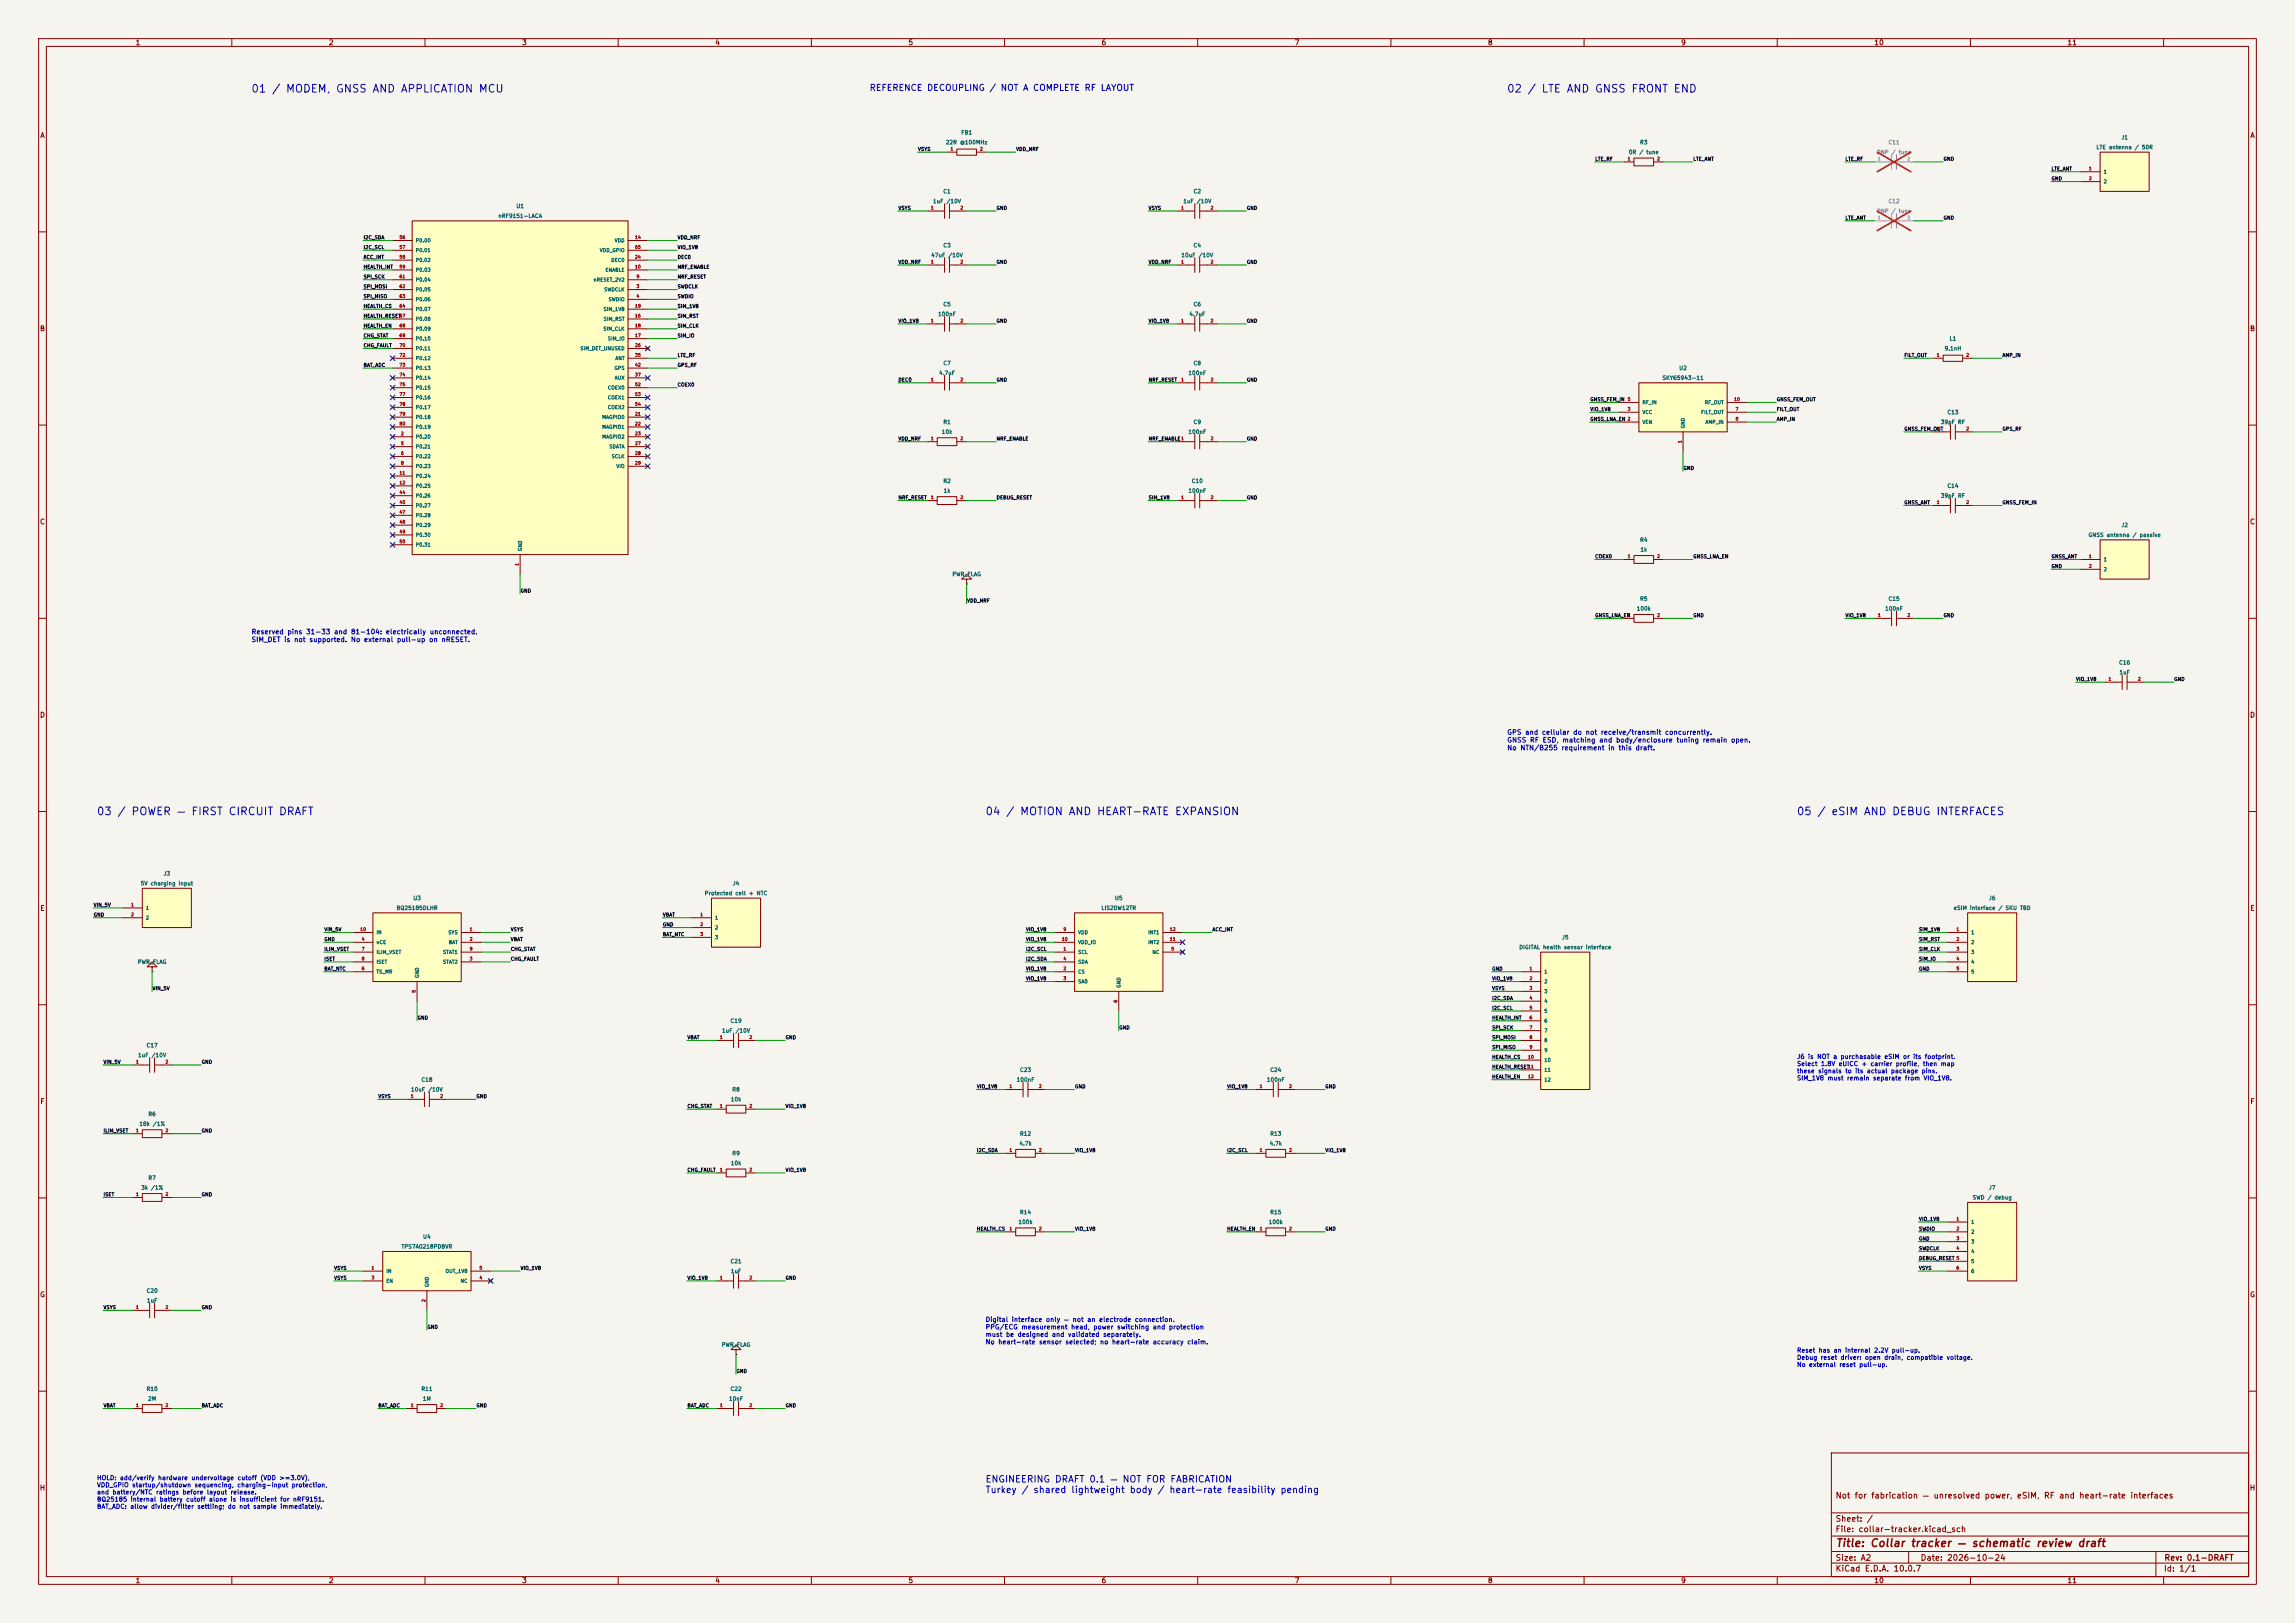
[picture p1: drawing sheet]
<svg xmlns="http://www.w3.org/2000/svg" width="594mm" height="420mm" viewBox="0 0 594 420" stroke-linecap="round" stroke-linejoin="round" font-family="sans-serif">
<defs><g id="words">
<g font-size="2" fill="#0000c2">
<text x="64.9" y="24.4">01 / MODEM, GNSS AND APPLICATION MCU</text>
<text x="389.9" y="24.4">02 / LTE AND GNSS FRONT END</text>
<text x="24.9" y="211.4">03 / POWER — FIRST CIRCUIT DRAFT</text>
<text x="254.9" y="211.4">04 / MOTION AND HEART-RATE EXPANSION</text>
<text x="464.9" y="211.4">05 / eSIM AND DEBUG INTERFACES</text>
</g>
<text font-size="2" fill="#840000" x="475" y="400.8">Title: Collar tracker — schematic review draft</text>
<g font-size="1.7" fill="#0000c2">
<text x="254.9" y="384">ENGINEERING DRAFT 0.1 — NOT FOR FABRICATION</text>
<text x="254.9" y="386.8">Turkey / shared lightweight body / heart-rate feasibility pending</text>
</g>
<text font-size="1.6" fill="#0000c2" x="224.9" y="23.9">REFERENCE DECOUPLING / NOT A COMPLETE RF LAYOUT</text>
<g font-size="1.5" fill="#840000">
<text x="475" y="388.1">Not for fabrication — unresolved power, eSIM, RF and heart-rate interfaces</text>
<text x="475" y="394.1">Sheet: /</text>
<text x="475" y="396.8">File: collar-tracker.kicad_sch</text>
<text x="475" y="407">KiCad E.D.A. 10.0.7</text>
<text x="475" y="404.2">Size: A2</text>
<text x="497" y="404.2">Date: 2026-10-24</text>
<text x="560" y="407">Id: 1/1</text>
<text x="560.1" y="404.2">Rev: 0.1-DRAFT</text>
</g>
<g font-size="1.3" fill="#840000">
<text x="35" y="12">1</text>
<text x="85" y="12">2</text>
<text x="135" y="12">3</text>
<text x="185" y="12">4</text>
<text x="235" y="12">5</text>
<text x="285" y="12">6</text>
<text x="335" y="12">7</text>
<text x="385" y="12">8</text>
<text x="435" y="12">9</text>
<text x="485" y="12">10</text>
<text x="535" y="12">11</text>
<text x="10.3" y="36">A</text>
<text x="582.3" y="36">A</text>
<text x="10.2" y="86">B</text>
<text x="582.2" y="86">B</text>
<text x="10.2" y="136">C</text>
<text x="582.2" y="136">C</text>
<text x="10.2" y="186">D</text>
<text x="582.2" y="186">D</text>
<text x="10.3" y="236">E</text>
<text x="582.3" y="236">E</text>
<text x="10.3" y="286">F</text>
<text x="582.3" y="286">F</text>
<text x="10.2" y="336">G</text>
<text x="582.2" y="336">G</text>
<text x="10.2" y="386">H</text>
<text x="582.2" y="386">H</text>
<text x="35" y="410">1</text>
<text x="85" y="410">2</text>
<text x="135" y="410">3</text>
<text x="185" y="410">4</text>
<text x="235" y="410">5</text>
<text x="285" y="410">6</text>
<text x="335" y="410">7</text>
<text x="385" y="410">8</text>
<text x="435" y="410">9</text>
<text x="485" y="410">10</text>
<text x="535" y="410">11</text>
</g>
<g font-size="1.3" fill="#0000c2">
<text x="65" y="164.4">Reserved pins 31-33 and 81-104: electrically unconnected.</text>
<text x="65" y="166.4">SIM_DET is not supported. No external pull-up on nRESET.</text>
<text x="390" y="190.4">GPS and cellular do not receive/transmit concurrently.</text>
<text x="390" y="192.4">GNSS RF ESD, matching and body/enclosure tuning remain open.</text>
<text x="390" y="194.5">No NTN/B255 requirement in this draft.</text>
</g>
<g font-size="1.2" fill="#0000c2">
<text x="465" y="274.3">J6 is NOT a purchasable eSIM or its footprint.</text>
<text x="465" y="276.1">Select 1.8V eUICC + carrier profile, then map</text>
<text x="465" y="278">these signals to its actual package pins.</text>
<text x="465" y="279.8">SIM_1V8 must remain separate from VIO_1V8.</text>
<text x="255" y="342.4">Digital interface only — not an electrode connection.</text>
<text x="255" y="344.3">PPG/ECG measurement head, power switching and protection</text>
<text x="255" y="346.2">must be designed and validated separately.</text>
<text x="255" y="348.2">No heart-rate sensor selected; no heart-rate accuracy claim.</text>
<text x="465" y="350.3">Reset has an internal 2.2V pull-up.</text>
<text x="465" y="352.1">Debug reset driver: open drain, compatible voltage.</text>
<text x="465" y="354">No external reset pull-up.</text>
<text x="25" y="383.3">HOLD: add/verify hardware undervoltage cutoff (VDD &gt;=3.0V),</text>
<text x="25" y="385.1">VDD_GPIO startup/shutdown sequencing, charging-input protection,</text>
<text x="25" y="387">and battery/NTC ratings before layout release.</text>
<text x="25" y="388.8">BQ25185 internal battery cutoff alone is insufficient for nRF9151.</text>
<text x="25" y="390.7">BAT_ADC: allow divider/filter settling; do not sample immediately.</text>
</g>
<g font-size="1" fill="#006464">
<text x="248.7" y="35">FB1</text>
<text x="244.7" y="37.6">22R @100MHz</text>
<text x="421.5" y="40.1">0R / tune</text>
<text x="424.4" y="37.6">R3</text>
<text x="542.5" y="38.9">LTE antenna / 50R</text>
<text x="549" y="36.3">J1</text>
<text x="241.4" y="52.8">1uF</text>
<text x="244" y="50.3">C1</text>
<text x="244.8" y="52.8">/10V</text>
<text x="306.1" y="52.8">1uF</text>
<text x="308.8" y="50.3">C2</text>
<text x="309.6" y="52.8">/10V</text>
<text x="128.9" y="56.6">nRF9151-LACA</text>
<text x="133.5" y="54.1">U1</text>
<text x="244" y="64.3">C3</text>
<text x="308.8" y="64.3">C4</text>
<text x="240.9" y="66.8">47uF</text>
<text x="245.3" y="66.8">/10V</text>
<text x="305.7" y="66.8">10uF</text>
<text x="310.1" y="66.8">/10V</text>
<text x="242.7" y="82">100nF</text>
<text x="244" y="79.5">C5</text>
<text x="307.7" y="82">4.7uF</text>
<text x="308.8" y="79.5">C6</text>
<text x="504.5" y="88.4">L1</text>
<text x="244" y="94.7">C7</text>
<text x="308.8" y="94.7">C8</text>
<text x="503.2" y="90.9">9.1nH</text>
<text x="242.9" y="97.3">4.7uF</text>
<text x="307.5" y="97.3">100nF</text>
<text x="430.2" y="98.5">SKY65943-11</text>
<text x="434.5" y="96">U2</text>
<text x="503.9" y="107.4">C13</text>
<text x="243.7" y="112.5">10k</text>
<text x="244" y="110">R1</text>
<text x="307.5" y="112.5">100nF</text>
<text x="308.8" y="110">C9</text>
<text x="502.2" y="110">39pF</text>
<text x="506.6" y="110">RF</text>
<text x="244" y="125.2">R2</text>
<text x="308.3" y="125.2">C10</text>
<text x="244.1" y="127.8">1k</text>
<text x="307.5" y="127.8">100nF</text>
<text x="502.2" y="129">39pF</text>
<text x="503.9" y="126.5">C14</text>
<text x="506.6" y="129">RF</text>
<text x="549" y="136.6">J2</text>
<text x="424.4" y="140.5">R4</text>
<text x="424.5" y="143">1k</text>
<text x="540.4" y="139.2">GNSS antenna / passive</text>
<text x="246.4" y="149.3">PWR_FLAG</text>
<text x="424.4" y="155.7">R5</text>
<text x="488.7" y="155.7">C15</text>
<text x="423.5" y="158.2">100k</text>
<text x="487.8" y="158.2">100nF</text>
<text x="548.4" y="172.2">C16</text>
<text x="548.5" y="174.7">1uF</text>
<text x="42.2" y="226.8">J3</text>
<text x="36.3" y="229.4">5V charging input</text>
<text x="106.9" y="233.2">U3</text>
<text x="182.3" y="231.9">Protected cell + NTC</text>
<text x="189.5" y="229.4">J4</text>
<text x="288.5" y="233.2">U5</text>
<text x="514.7" y="233.2">J6</text>
<text x="102.5" y="235.7">BQ25185DLHR</text>
<text x="285" y="235.7">LIS2DW12TR</text>
<text x="505.6" y="235.7">eSIM interface / SKU TBD</text>
<text x="393.1" y="245.9">DIGITAL health sensor interface</text>
<text x="404.2" y="243.3">J5</text>
<text x="35.6" y="249.7">PWR_FLAG</text>
<text x="186.8" y="267.5">1uF</text>
<text x="188.9" y="264.9">C19</text>
<text x="190.2" y="267.5">/10V</text>
<text x="35.6" y="273.8">1uF</text>
<text x="37.8" y="271.3">C17</text>
<text x="39.1" y="273.8">/10V</text>
<text x="108.9" y="280.2">C18</text>
<text x="263" y="280.2">100nF</text>
<text x="263.9" y="277.6">C23</text>
<text x="327.8" y="280.2">100nF</text>
<text x="328.6" y="277.6">C24</text>
<text x="106.3" y="282.7">10uF</text>
<text x="110.7" y="282.7">/10V</text>
<text x="189" y="285.2">10k</text>
<text x="189.4" y="282.7">R8</text>
<text x="36" y="291.6">18k /1%</text>
<text x="38.3" y="289">R6</text>
<text x="189.4" y="299.2">R9</text>
<text x="263.7" y="296.7">4.7k</text>
<text x="263.9" y="294.1">R12</text>
<text x="328.5" y="296.7">4.7k</text>
<text x="328.6" y="294.1">R13</text>
<text x="38.3" y="305.6">R7</text>
<text x="189" y="301.7">10k</text>
<text x="36.4" y="308.1">3k /1%</text>
<text x="510.4" y="310.6">SWD / debug</text>
<text x="514.7" y="308.1">J7</text>
<text x="263.5" y="317">100k</text>
<text x="263.9" y="314.4">R14</text>
<text x="328.3" y="317">100k</text>
<text x="328.6" y="314.4">R15</text>
<text x="103.8" y="323.3">TPS7A0218PDBVR</text>
<text x="109.4" y="320.8">U4</text>
<text x="188.9" y="327.1">C21</text>
<text x="189" y="329.7">1uF</text>
<text x="37.8" y="334.8">C20</text>
<text x="37.9" y="337.3">1uF</text>
<text x="186.7" y="348.7">PWR_FLAG</text>
<text x="37.8" y="360.2">R10</text>
<text x="38.2" y="362.7">2M</text>
<text x="108.9" y="360.2">R11</text>
<text x="109.3" y="362.7">1M</text>
<text x="188.6" y="362.7">10nF</text>
<text x="188.9" y="360.2">C22</text>
</g>
<g font-size="1" fill="#939391">
<text x="485.7" y="40.1">DNP /</text>
<text x="488.7" y="37.6">C11</text>
<text x="491.3" y="40.1">tune</text>
<text x="488.7" y="52.8">C12</text>
<text x="485.7" y="55.4">DNP /</text>
<text x="491.3" y="55.4">tune</text>
</g>
<g font-size=".9" fill="#0f0f0f">
<text x="237.5" y="39.3">VSYS</text>
<text x="262.9" y="39.3">VDD_NRF</text>
<text x="412.8" y="41.8">LTE_RF</text>
<text x="438.2" y="41.8">LTE_ANT</text>
<text x="477.5" y="41.8">LTE_RF</text>
<text x="502.9" y="41.8">GND</text>
<text x="530.9" y="44.4">LTE_ANT</text>
<text x="530.9" y="46.9">GND</text>
<text x="232.4" y="54.5">VSYS</text>
<text x="257.8" y="54.5">GND</text>
<text x="297.2" y="54.5">VSYS</text>
<text x="322.6" y="54.5">GND</text>
<text x="477.5" y="57.1">LTE_ANT</text>
<text x="502.9" y="57.1">GND</text>
<text x="94" y="64.7">I2C_SCL</text>
<text x="94" y="62.1">I2C_SDA</text>
<text x="175.3" y="64.7">VIO_1V8</text>
<text x="175.3" y="62.1">VDD_NRF</text>
<text x="94" y="67.2">ACC_INT</text>
<text x="94" y="69.8">HEALTH_INT</text>
<text x="175.3" y="67.2">DEC0</text>
<text x="175.3" y="69.8">NRF_ENABLE</text>
<text x="232.4" y="68.5">VDD_NRF</text>
<text x="257.8" y="68.5">GND</text>
<text x="297.2" y="68.5">VDD_NRF</text>
<text x="322.6" y="68.5">GND</text>
<text x="94" y="72.3">SPI_SCK</text>
<text x="94" y="74.8">SPI_MOSI</text>
<text x="94" y="77.4">SPI_MISO</text>
<text x="175.3" y="77.4">SWDIO</text>
<text x="175.3" y="74.8">SWDCLK</text>
<text x="175.3" y="72.3">NRF_RESET</text>
<text x="94" y="79.9">HEALTH_CS</text>
<text x="94" y="82.5">HEALTH_RESET</text>
<text x="175.3" y="82.5">SIM_RST</text>
<text x="175.3" y="79.9">SIM_1V8</text>
<text x="232.4" y="83.7">VIO_1V8</text>
<text x="257.8" y="83.7">GND</text>
<text x="297.2" y="83.7">VIO_1V8</text>
<text x="322.6" y="83.7">GND</text>
<text x="94" y="85">HEALTH_EN</text>
<text x="94" y="87.5">CHG_STAT</text>
<text x="175.3" y="87.5">SIM_IO</text>
<text x="175.3" y="85">SIM_CLK</text>
<text x="94" y="90.1">CHG_FAULT</text>
<text x="94" y="95.2">BAT_ADC</text>
<text x="175.3" y="95.2">GPS_RF</text>
<text x="175.3" y="92.6">LTE_RF</text>
<text x="492.8" y="92.6">FILT_OUT</text>
<text x="518.2" y="92.6">AMP_IN</text>
<text x="175.3" y="100.2">COEX0</text>
<text x="232.4" y="99">DEC0</text>
<text x="257.8" y="99">GND</text>
<text x="297.2" y="99">NRF_RESET</text>
<text x="322.6" y="99">GND</text>
<text x="411.5" y="104">GNSS_FEM_IN</text>
<text x="411.5" y="106.6">VIO_1V8</text>
<text x="459.8" y="104">GNSS_FEM_OUT</text>
<text x="459.8" y="106.6">FILT_OUT</text>
<text x="411.5" y="109.1">GNSS_LNA_EN</text>
<text x="459.8" y="109.1">AMP_IN</text>
<text x="492.8" y="111.7">GNSS_FEM_OUT</text>
<text x="518.2" y="111.7">GPS_RF</text>
<text x="232.4" y="114.2">VDD_NRF</text>
<text x="257.8" y="114.2">NRF_ENABLE</text>
<text x="297.2" y="114.2">NRF_ENABLE</text>
<text x="322.6" y="114.2">GND</text>
<text x="435.6" y="121.8">GND</text>
<text x="232.4" y="129.4">NRF_RESET</text>
<text x="257.8" y="129.4">DEBUG_RESET</text>
<text x="297.2" y="129.4">SIM_1V8</text>
<text x="322.6" y="129.4">GND</text>
<text x="492.8" y="130.7">GNSS_ANT</text>
<text x="518.2" y="130.7">GNSS_FEM_IN</text>
<text x="412.8" y="144.7">COEX0</text>
<text x="438.2" y="144.7">GNSS_LNA_EN</text>
<text x="530.9" y="147.2">GND</text>
<text x="530.9" y="144.7">GNSS_ANT</text>
<text x="134.6" y="153.6">GND</text>
<text x="250.2" y="156.1">VDD_NRF</text>
<text x="412.8" y="159.9">GNSS_LNA_EN</text>
<text x="438.2" y="159.9">GND</text>
<text x="477.5" y="159.9">VIO_1V8</text>
<text x="502.9" y="159.9">GND</text>
<text x="537.2" y="176.4">VIO_1V8</text>
<text x="562.6" y="176.4">GND</text>
<text x="24.1" y="237.4">GND</text>
<text x="24.1" y="234.9">VIN_5V</text>
<text x="171.5" y="237.4">VBAT</text>
<text x="171.5" y="239.9">GND</text>
<text x="83.8" y="243.7">GND</text>
<text x="83.8" y="241.2">VIN_5V</text>
<text x="132.1" y="243.7">VBAT</text>
<text x="132.1" y="241.2">VSYS</text>
<text x="171.5" y="242.5">BAT_NTC</text>
<text x="265.4" y="243.7">VIO_1V8</text>
<text x="265.4" y="241.2">VIO_1V8</text>
<text x="313.7" y="241.2">ACC_INT</text>
<text x="496.6" y="243.7">SIM_RST</text>
<text x="496.6" y="241.2">SIM_1V8</text>
<text x="83.8" y="248.8">ISET</text>
<text x="83.8" y="246.3">ILIM_VSET</text>
<text x="83.8" y="251.4">BAT_NTC</text>
<text x="132.1" y="246.3">CHG_STAT</text>
<text x="132.1" y="248.8">CHG_FAULT</text>
<text x="265.4" y="251.4">VIO_1V8</text>
<text x="265.4" y="248.8">I2C_SDA</text>
<text x="265.4" y="246.3">I2C_SCL</text>
<text x="386.1" y="251.4">GND</text>
<text x="496.6" y="246.3">SIM_CLK</text>
<text x="496.6" y="248.8">SIM_IO</text>
<text x="496.6" y="251.4">GND</text>
<text x="39.4" y="256.4">VIN_5V</text>
<text x="265.4" y="253.9">VIO_1V8</text>
<text x="386.1" y="253.9">VIO_1V8</text>
<text x="386.1" y="256.4">VSYS</text>
<text x="386.1" y="259">I2C_SDA</text>
<text x="386.1" y="261.5">I2C_SCL</text>
<text x="108" y="264.1">GND</text>
<text x="177.8" y="269.1">VBAT</text>
<text x="203.2" y="269.1">GND</text>
<text x="289.6" y="266.6">GND</text>
<text x="386.1" y="264.1">HEALTH_INT</text>
<text x="386.1" y="266.6">SPI_SCK</text>
<text x="386.1" y="269.1">SPI_MOSI</text>
<text x="26.7" y="275.5">VIN_5V</text>
<text x="52.1" y="275.5">GND</text>
<text x="386.1" y="271.7">SPI_MISO</text>
<text x="386.1" y="274.2">HEALTH_CS</text>
<text x="252.7" y="281.8">VIO_1V8</text>
<text x="278.1" y="281.8">GND</text>
<text x="317.5" y="281.8">VIO_1V8</text>
<text x="342.9" y="281.8">GND</text>
<text x="386.1" y="276.8">HEALTH_RESET</text>
<text x="386.1" y="279.3">HEALTH_EN</text>
<text x="97.8" y="284.4">VSYS</text>
<text x="123.2" y="284.4">GND</text>
<text x="177.8" y="286.9">CHG_STAT</text>
<text x="203.2" y="286.9">VIO_1V8</text>
<text x="26.7" y="293.3">ILIM_VSET</text>
<text x="52.1" y="293.3">GND</text>
<text x="252.7" y="298.4">I2C_SDA</text>
<text x="278.1" y="298.4">VIO_1V8</text>
<text x="317.5" y="298.4">I2C_SCL</text>
<text x="342.9" y="298.4">VIO_1V8</text>
<text x="177.8" y="303.4">CHG_FAULT</text>
<text x="203.2" y="303.4">VIO_1V8</text>
<text x="26.7" y="309.8">ISET</text>
<text x="52.1" y="309.8">GND</text>
<text x="496.6" y="316.1">VIO_1V8</text>
<text x="252.7" y="318.7">HEALTH_CS</text>
<text x="278.1" y="318.7">VIO_1V8</text>
<text x="317.5" y="318.7">HEALTH_EN</text>
<text x="342.9" y="318.7">GND</text>
<text x="496.6" y="318.7">SWDIO</text>
<text x="496.6" y="321.2">GND</text>
<text x="496.6" y="323.8">SWDCLK</text>
<text x="86.4" y="328.8">VSYS</text>
<text x="134.6" y="328.8">VIO_1V8</text>
<text x="496.6" y="326.3">DEBUG_RESET</text>
<text x="496.6" y="328.8">VSYS</text>
<text x="86.4" y="331.4">VSYS</text>
<text x="177.8" y="331.4">VIO_1V8</text>
<text x="203.2" y="331.4">GND</text>
<text x="26.7" y="339">VSYS</text>
<text x="52.1" y="339">GND</text>
<text x="110.5" y="344.1">GND</text>
<text x="190.5" y="355.5">GND</text>
<text x="26.7" y="364.4">VBAT</text>
<text x="52.1" y="364.4">BAT_ADC</text>
<text x="97.8" y="364.4">BAT_ADC</text>
<text x="123.2" y="364.4">GND</text>
<text x="177.8" y="364.4">BAT_ADC</text>
<text x="203.2" y="364.4">GND</text>
</g>
<g font-size=".9" fill="#006464">
<text x="544.4" y="45.1">1</text>
<text x="544.4" y="47.7">2</text>
<text x="107.5" y="62.9">P0.00</text>
<text x="107.5" y="65.5">P0.01</text>
<text x="155.1" y="65.5">VDD_GPIO</text>
<text x="159" y="62.9">VDD</text>
<text x="107.5" y="68">P0.02</text>
<text x="107.5" y="70.5">P0.03</text>
<text x="156.6" y="70.5">ENABLE</text>
<text x="158.1" y="68">DEC0</text>
<text x="107.5" y="73.1">P0.04</text>
<text x="107.5" y="75.6">P0.05</text>
<text x="153.5" y="73.1">nRESET_2V2</text>
<text x="156.3" y="75.6">SWDCLK</text>
<text x="107.5" y="78.2">P0.06</text>
<text x="107.5" y="80.7">P0.07</text>
<text x="107.5" y="83.2">P0.08</text>
<text x="156.1" y="80.7">SIM_1V8</text>
<text x="156.1" y="83.2">SIM_RST</text>
<text x="157.4" y="78.2">SWDIO</text>
<text x="107.5" y="85.8">P0.09</text>
<text x="107.5" y="88.3">P0.10</text>
<text x="156" y="85.8">SIM_CLK</text>
<text x="157.2" y="88.3">SIM_IO</text>
<text x="107.5" y="90.9">P0.11</text>
<text x="107.5" y="93.4">P0.12</text>
<text x="107.5" y="95.9">P0.13</text>
<text x="150.1" y="90.9">SIM_DET_UNUSED</text>
<text x="158.9" y="95.9">GPS</text>
<text x="159.2" y="93.4">ANT</text>
<text x="107.5" y="98.5">P0.14</text>
<text x="107.5" y="101">P0.15</text>
<text x="157.2" y="101">COEX0</text>
<text x="159" y="98.5">AUX</text>
<text x="107.5" y="103.6">P0.16</text>
<text x="107.5" y="106.1">P0.17</text>
<text x="157.2" y="103.6">COEX1</text>
<text x="157.2" y="106.1">COEX2</text>
<text x="425" y="107.4">VCC</text>
<text x="425" y="104.8">RF_IN</text>
<text x="440.2" y="107.4">FILT_OUT</text>
<text x="441.1" y="104.8">RF_OUT</text>
<text x="107.5" y="113.7">P0.20</text>
<text x="107.5" y="108.6">P0.18</text>
<text x="107.5" y="111.2">P0.19</text>
<text x="155.7" y="108.6">MAGPIO0</text>
<text x="155.7" y="111.2">MAGPIO1</text>
<text x="155.7" y="113.7">MAGPIO2</text>
<text x="425" y="109.9">VEN</text>
<text x="436.3" y="110.9" transform="rotate(-90 436.3 110.9)">GND</text>
<text x="441.3" y="109.9">AMP_IN</text>
<text x="107.5" y="116.3">P0.21</text>
<text x="107.5" y="118.8">P0.22</text>
<text x="157.6" y="116.3">SDATA</text>
<text x="158.2" y="118.8">SCLK</text>
<text x="107.5" y="121.3">P0.23</text>
<text x="107.5" y="123.9">P0.24</text>
<text x="159.4" y="121.3">VIO</text>
<text x="107.5" y="126.4">P0.25</text>
<text x="107.5" y="129">P0.26</text>
<text x="107.5" y="131.5">P0.27</text>
<text x="107.5" y="134">P0.28</text>
<text x="107.5" y="136.6">P0.29</text>
<text x="107.5" y="139.1">P0.30</text>
<text x="107.5" y="141.7">P0.31</text>
<text x="135.3" y="142.7" transform="rotate(-90 135.3 142.7)">GND</text>
<text x="544.4" y="145.5">1</text>
<text x="544.4" y="148">2</text>
<text x="37.6" y="235.6">1</text>
<text x="37.6" y="238.2">2</text>
<text x="185" y="238.2">1</text>
<text x="97.3" y="244.5">nCE</text>
<text x="97.3" y="242">IN</text>
<text x="115.9" y="242">SYS</text>
<text x="116" y="244.5">BAT</text>
<text x="185" y="240.7">2</text>
<text x="185" y="243.3">3</text>
<text x="278.9" y="242">VDD</text>
<text x="278.9" y="244.5">VDD_IO</text>
<text x="297.1" y="244.5">INT2</text>
<text x="297.1" y="242">INT1</text>
<text x="510.1" y="242">1</text>
<text x="510.1" y="244.5">2</text>
<text x="97.3" y="247.1">ILIM_VSET</text>
<text x="97.3" y="249.6">ISET</text>
<text x="114.5" y="249.6">STAT2</text>
<text x="114.5" y="247.1">STAT1</text>
<text x="278.9" y="247.1">SCL</text>
<text x="278.9" y="249.6">SDA</text>
<text x="298.2" y="247.1">NC</text>
<text x="510.1" y="247.1">3</text>
<text x="510.1" y="249.6">4</text>
<text x="97.3" y="252.1">TS_MR</text>
<text x="108.6" y="253.2" transform="rotate(-90 108.6 253.2)">GND</text>
<text x="278.9" y="252.1">CS</text>
<text x="278.9" y="254.7">SA0</text>
<text x="290.2" y="255.7" transform="rotate(-90 290.2 255.7)">GND</text>
<text x="399.6" y="252.1">1</text>
<text x="399.6" y="254.7">2</text>
<text x="399.6" y="257.2">3</text>
<text x="510.1" y="252.1">5</text>
<text x="399.6" y="259.8">4</text>
<text x="399.6" y="262.3">5</text>
<text x="399.6" y="264.8">6</text>
<text x="399.6" y="267.4">7</text>
<text x="399.6" y="269.9">8</text>
<text x="399.6" y="272.5">9</text>
<text x="399.6" y="275">10</text>
<text x="399.6" y="277.5">11</text>
<text x="399.6" y="280.1">12</text>
<text x="510.1" y="316.9">1</text>
<text x="510.1" y="319.5">2</text>
<text x="510.1" y="322">3</text>
<text x="99.9" y="329.6">IN</text>
<text x="115.2" y="329.6">OUT_1V8</text>
<text x="510.1" y="324.5">4</text>
<text x="510.1" y="327.1">5</text>
<text x="510.1" y="329.6">6</text>
<text x="99.9" y="332.2">EN</text>
<text x="111.2" y="333.2" transform="rotate(-90 111.2 333.2)">GND</text>
<text x="119.1" y="332.2">NC</text>
</g>
<g font-size=".8" fill="#a90000">
<text x="245.9" y="39.2">1</text>
<text x="253.5" y="39.2">2</text>
<text x="421.2" y="41.7">1</text>
<text x="428.8" y="41.7">2</text>
<text x="540.6" y="44.2">1</text>
<text x="540.6" y="46.8">2</text>
<text x="240.8" y="54.4">1</text>
<text x="248.5" y="54.4">2</text>
<text x="305.6" y="54.4">1</text>
<text x="313.2" y="54.4">2</text>
<text x="103.3" y="62">56</text>
<text x="103.3" y="64.6">57</text>
<text x="164.3" y="62">14</text>
<text x="164.3" y="64.6">65</text>
<text x="103.3" y="67.1">58</text>
<text x="103.3" y="69.6">59</text>
<text x="164.3" y="69.6">10</text>
<text x="164.3" y="67.1">24</text>
<text x="240.8" y="68.4">1</text>
<text x="248.5" y="68.4">2</text>
<text x="305.6" y="68.4">1</text>
<text x="313.2" y="68.4">2</text>
<text x="103.3" y="72.2">61</text>
<text x="103.3" y="74.7">62</text>
<text x="103.3" y="77.3">63</text>
<text x="164.6" y="74.7">3</text>
<text x="164.6" y="77.3">4</text>
<text x="164.6" y="72.2">9</text>
<text x="103.3" y="79.8">64</text>
<text x="103.3" y="82.3">67</text>
<text x="164.3" y="82.3">16</text>
<text x="164.3" y="79.8">19</text>
<text x="240.8" y="83.6">1</text>
<text x="248.5" y="83.6">2</text>
<text x="305.6" y="83.6">1</text>
<text x="313.2" y="83.6">2</text>
<text x="103.3" y="84.9">68</text>
<text x="103.3" y="87.4">69</text>
<text x="103.3" y="90">70</text>
<text x="164.3" y="87.4">17</text>
<text x="164.3" y="84.9">18</text>
<text x="164.3" y="90">26</text>
<text x="103.3" y="92.5">72</text>
<text x="103.3" y="95">73</text>
<text x="164.3" y="92.5">35</text>
<text x="164.3" y="95">42</text>
<text x="501.2" y="92.5">1</text>
<text x="508.8" y="92.5">2</text>
<text x="103.3" y="97.6">74</text>
<text x="103.3" y="100.1">75</text>
<text x="164.3" y="97.6">37</text>
<text x="164.3" y="100.1">52</text>
<text x="240.8" y="98.8">1</text>
<text x="248.5" y="98.8">2</text>
<text x="305.6" y="98.8">1</text>
<text x="313.2" y="98.8">2</text>
<text x="103.3" y="102.7">77</text>
<text x="103.3" y="105.2">78</text>
<text x="103.3" y="107.7">79</text>
<text x="164.3" y="107.7">21</text>
<text x="164.3" y="102.7">53</text>
<text x="164.3" y="105.2">54</text>
<text x="421.2" y="106.5">3</text>
<text x="421.2" y="103.9">5</text>
<text x="448.7" y="103.9">10</text>
<text x="449.1" y="106.5">7</text>
<text x="103.3" y="110.3">80</text>
<text x="103.7" y="112.8">2</text>
<text x="164.3" y="110.3">22</text>
<text x="164.3" y="112.8">23</text>
<text x="421.2" y="109">2</text>
<text x="449.1" y="109">8</text>
<text x="501.2" y="111.5">1</text>
<text x="508.8" y="111.5">2</text>
<text x="103.7" y="115.4">5</text>
<text x="103.7" y="117.9">6</text>
<text x="164.3" y="115.4">27</text>
<text x="164.3" y="117.9">28</text>
<text x="240.8" y="114.1">1</text>
<text x="248.5" y="114.1">2</text>
<text x="305.6" y="114.1">1</text>
<text x="313.2" y="114.1">2</text>
<text x="435.4" y="114.8" transform="rotate(-90 435.4 114.8)">1</text>
<text x="103.3" y="123">11</text>
<text x="103.3" y="125.5">12</text>
<text x="103.7" y="120.4">8</text>
<text x="164.3" y="120.4">29</text>
<text x="103.3" y="128.1">44</text>
<text x="103.3" y="130.6">45</text>
<text x="240.8" y="129.3">1</text>
<text x="248.5" y="129.3">2</text>
<text x="305.6" y="129.3">1</text>
<text x="313.2" y="129.3">2</text>
<text x="501.2" y="130.6">1</text>
<text x="508.8" y="130.6">2</text>
<text x="103.3" y="133.1">47</text>
<text x="103.3" y="135.7">48</text>
<text x="103.3" y="138.2">49</text>
<text x="103.3" y="140.8">50</text>
<text x="134.4" y="146.5" transform="rotate(-90 134.4 146.5)">1</text>
<text x="421.2" y="144.6">1</text>
<text x="428.8" y="144.6">2</text>
<text x="540.6" y="144.6">1</text>
<text x="540.6" y="147.1">2</text>
<text x="421.2" y="159.8">1</text>
<text x="428.8" y="159.8">2</text>
<text x="485.9" y="159.8">1</text>
<text x="493.6" y="159.8">2</text>
<text x="545.6" y="176.3">1</text>
<text x="553.3" y="176.3">2</text>
<text x="33.8" y="234.7">1</text>
<text x="33.8" y="237.3">2</text>
<text x="181.1" y="237.3">1</text>
<text x="181.1" y="239.8">2</text>
<text x="93.1" y="241.1">10</text>
<text x="93.5" y="243.6">4</text>
<text x="121.5" y="241.1">1</text>
<text x="121.5" y="243.6">2</text>
<text x="181.1" y="242.4">3</text>
<text x="274.7" y="243.6">10</text>
<text x="275.1" y="241.1">9</text>
<text x="302.7" y="243.6">11</text>
<text x="302.7" y="241.1">12</text>
<text x="506.3" y="241.1">1</text>
<text x="506.3" y="243.6">2</text>
<text x="93.5" y="251.2">6</text>
<text x="93.5" y="246.2">7</text>
<text x="93.5" y="248.7">8</text>
<text x="121.5" y="248.7">3</text>
<text x="121.5" y="246.2">9</text>
<text x="275.1" y="246.2">1</text>
<text x="275.1" y="251.2">2</text>
<text x="275.1" y="248.7">4</text>
<text x="303.1" y="246.2">5</text>
<text x="395.8" y="251.2">1</text>
<text x="506.3" y="246.2">3</text>
<text x="506.3" y="248.7">4</text>
<text x="506.3" y="251.2">5</text>
<text x="107.7" y="257" transform="rotate(-90 107.7 257)">5</text>
<text x="275.1" y="253.8">3</text>
<text x="395.8" y="253.8">2</text>
<text x="395.8" y="256.3">3</text>
<text x="289.3" y="259.5" transform="rotate(-90 289.3 259.5)">6</text>
<text x="395.8" y="258.9">4</text>
<text x="395.8" y="261.4">5</text>
<text x="395.8" y="263.9">6</text>
<text x="186.2" y="269">1</text>
<text x="193.8" y="269">2</text>
<text x="395.8" y="266.5">7</text>
<text x="395.8" y="269">8</text>
<text x="35.1" y="275.4">1</text>
<text x="42.7" y="275.4">2</text>
<text x="395.4" y="274.1">10</text>
<text x="395.8" y="271.6">9</text>
<text x="261.2" y="281.7">1</text>
<text x="268.8" y="281.7">2</text>
<text x="325.9" y="281.7">1</text>
<text x="333.5" y="281.7">2</text>
<text x="395.4" y="276.6">11</text>
<text x="395.4" y="279.2">12</text>
<text x="106.2" y="284.3">1</text>
<text x="113.8" y="284.3">2</text>
<text x="186.2" y="286.8">1</text>
<text x="193.8" y="286.8">2</text>
<text x="35.1" y="293.2">1</text>
<text x="42.7" y="293.2">2</text>
<text x="261.2" y="298.2">1</text>
<text x="268.8" y="298.2">2</text>
<text x="325.9" y="298.2">1</text>
<text x="333.5" y="298.2">2</text>
<text x="186.2" y="303.3">1</text>
<text x="193.8" y="303.3">2</text>
<text x="35.1" y="309.7">1</text>
<text x="42.7" y="309.7">2</text>
<text x="506.3" y="316">1</text>
<text x="261.2" y="318.6">1</text>
<text x="268.8" y="318.6">2</text>
<text x="325.9" y="318.6">1</text>
<text x="333.5" y="318.6">2</text>
<text x="506.3" y="318.6">2</text>
<text x="506.3" y="321.1">3</text>
<text x="506.3" y="323.6">4</text>
<text x="96.1" y="328.7">1</text>
<text x="124" y="328.7">5</text>
<text x="506.3" y="326.2">5</text>
<text x="506.3" y="328.7">6</text>
<text x="96.1" y="331.3">3</text>
<text x="124" y="331.3">4</text>
<text x="186.2" y="331.3">1</text>
<text x="193.8" y="331.3">2</text>
<text x="35.1" y="338.9">1</text>
<text x="42.7" y="338.9">2</text>
<text x="110.3" y="337" transform="rotate(-90 110.3 337)">2</text>
<text x="35.1" y="364.3">1</text>
<text x="42.7" y="364.3">2</text>
<text x="106.2" y="364.3">1</text>
<text x="113.8" y="364.3">2</text>
<text x="186.2" y="364.3">1</text>
<text x="193.8" y="364.3">2</text>
</g>
<g font-size=".8" fill="#a5a4a2">
<text x="485.9" y="41.7">1</text>
<text x="493.6" y="41.7">2</text>
<text x="485.9" y="56.9">1</text>
<text x="493.6" y="56.9">2</text>
</g>
</g></defs>
<path d="M0 0h594v420h-594z" fill="#f5f4ef" stroke="#f5f4ef" stroke-width=".26"/>
<g fill="none" stroke="#840000" stroke-width=".26">
<path d="M10 10h574v400h-574zM12 12h570v396h-570zM60 10v2M110 10v2M160 10v2M210 10v2M260 10v2M310 10v2M360 10v2M410 10v2M460 10v2M510 10v2"/>
<path d="M560 10v2M10 60h2M582 60h2M10 110h2M582 110h2M10 160h2M582 160h2M10 210h2M582 210h2M10 260h2M582 260h2M10 310h2"/>
<path d="M582 310h2M10 360h2M474 376h108v32h-108zM582 360h2M474 397.5h108M474 391.5h108M60 408v2M110 408v2M160 408v2M210 408v2M260 408v2M310 408v2"/>
<path d="M360 408v2M410 408v2M460 408v2M474 404.5h108M474 401.5h108M494 401.5v3M510 408v2M558 401.5v6.5M560 408v2"/>
</g>
<path d="M543.6 39.4h12.7v10.1h-12.7z" fill="#ffffc2"/>
<g fill="none" stroke="#840000" stroke-width=".26">
<path d="M543.6 39.4h12.7v10.1h-12.7zM538.5 44.5h5.1M538.5 47h5.1M39.4 250.2h1.2l-1.2-1.3-1.3 1.3h1.3v1.3M39.4 251.5h.1M34.3 275.6h4.4M38.7 273.7v3.8M40 275.6h4.4M40 273.7v3.8M34.3 293.4h2.5M36.8 292.4h5.1v2h-5.1zM41.9 293.4h2.5"/>
<path d="M260.3 281.9h4.5M264.8 280v3.8M266.1 281.9h4.4M266.1 280v3.8M34.3 309.9h2.5M36.8 308.9h5.1v2h-5.1zM41.9 309.9h2.5"/>
</g>
<path d="M278.1 236.2h22.9v20.3h-22.9z" fill="#ffffc2"/>
<g fill="none" stroke="#840000" stroke-width=".26">
<path d="M304.8 54.6h4.4M309.2 52.7v3.8M310.5 54.6h4.5M310.5 52.7v3.8M304.8 68.6h4.4M309.2 66.7v3.8M310.5 66.7v3.8M310.5 68.6h4.5M304.8 83.8h4.4M304.8 99.1h4.4M309.2 81.9v3.8M309.2 97.2v3.8"/>
<path d="M310.5 81.9v3.8M310.5 97.2v3.8M310.5 83.8h4.5M310.5 99.1h4.5M278.1 236.2h22.9v20.3h-22.9zM273 246.4h5.1M273 251.5h5.1M273 254h5.1M273 248.9h5.1M273 241.3h5.1M273 243.8h5.1M289.6 256.5v5.1"/>
<path d="M301 246.4h5.1M301 241.3h5.1M301 243.8h5.1M305.7 246l.8 .8M306.5 246l-.8 .8M185.4 287h2.6M188 286h5v2h-5zM193 287h2.6M260.3 298.5h2.6M262.9 297.4h5.1v2.1h-5.1zM268 298.5h2.5M325.1 298.5h2.6"/>
<path d="M325.1 281.9h4.5M327.7 297.4h5v2.1h-5zM329.6 280v3.8M330.8 281.9h4.5M330.8 280v3.8M332.7 298.5h2.6M185.4 303.5h2.6M188 302.5h5v2h-5zM193 303.5h2.6M260.3 318.8h2.6M262.9 317.8h5.1v2h-5.1zM268 318.8h2.5"/>
<path d="M325.1 318.8h2.6M327.7 317.8h5v2h-5zM332.7 318.8h2.6M185.4 331.5h4.5M189.9 329.6v3.8M191.1 331.5h4.5M191.1 329.6v3.8M190.5 349.3h1.3l-1.3-1.3-1.3 1.3h1.3v1.2M190.5 350.5h.1M185.4 364.5h4.5M189.9 362.6v3.8M191.1 362.6v3.8"/>
<path d="M191.1 364.5h4.5"/>
</g>
<path d="M99.1 323.9h22.8v10.1h-22.8z" fill="#ffffc2"/>
<g fill="none" stroke="#840000" stroke-width=".26">
<path d="M34.3 339.1h4.4M38.7 337.2v3.8M40 339.1h4.4M40 337.2v3.8M94 328.9h5.1M94 331.5h5.1M99.1 323.9h22.8v10.1h-22.8zM110.5 334v5.1M121.9 328.9h5.1M121.9 331.5h5.1M126.6 331.1l.8 .8M127.4 331.1l-.8 .8"/>
<path d="M34.3 364.5h2.5M36.8 363.5h5.1v2h-5.1zM41.9 364.5h2.5M105.4 364.5h2.5M107.9 363.5h5.1v2h-5.1zM113 364.5h2.6"/>
</g>
<path d="M96.5 236.2h22.9v17.8h-22.9z" fill="#ffffc2"/>
<g fill="none" stroke="#840000" stroke-width=".26">
<path d="M96.5 236.2h22.9v17.8h-22.9zM91.4 241.3h5.1M91.4 243.8h5.1M91.4 248.9h5.1M91.4 251.5h5.1M91.4 246.4h5.1M107.9 254v5.1M119.4 241.3h5.1M119.4 243.8h5.1M119.4 248.9h5.1M119.4 246.4h5.1M185.4 269.2h4.5"/>
<path d="M189.9 267.3v3.8M191.1 269.2h4.5M191.1 267.3v3.8M105.4 284.5h4.5M109.9 282.6v3.8M111.1 284.5h4.5M111.1 282.6v3.8"/>
</g>
<path d="M184.1 232.4h12.7v12.7h-12.7z" fill="#ffffc2"/>
<g fill="none" stroke="#840000" stroke-width=".26">
<path d="M245.1 39.4h2.5M247.6 38.6h5.1v1.6h-5.1zM252.7 39.4h2.6M240 54.6h4.5M244.5 52.7v3.8M245.7 52.7v3.8M245.7 54.6h4.5M240 68.6h4.5M244.5 66.7v3.8M245.7 66.7v3.8M245.7 68.6h4.5M240 99.1h4.5"/>
<path d="M240 83.8h4.5M244.5 81.9v3.8M244.5 97.2v3.8M245.7 99.1h4.5M245.7 81.9v3.8M245.7 97.2v3.8M245.7 83.8h4.5M240 114.3h2.6M242.6 113.3h5v2h-5zM247.6 114.3h2.6M240 129.5h2.6M242.6 128.5h5v2.1h-5z"/>
<path d="M247.6 129.5h2.6M250.2 149.9h1.3l-1.3-1.3-1.3 1.3h1.3v1.2M250.2 151.1h.1M179.1 237.5h5M184.1 232.4h12.7v12.7h-12.7zM179.1 240h5M179.1 242.6h5"/>
</g>
<path d="M106.7 57.2h55.9v86.3h-55.9z" fill="#ffffc2"/>
<g fill="none" stroke="#840000" stroke-width=".26">
<path d="M106.7 57.2h55.9v86.3h-55.9zM101.6 74.9h5.1M101.6 77.5h5.1M101.6 72.4h5.1M101.6 69.9h5.1M101.6 62.2h5.1M101.6 67.3h5.1M101.6 64.8h5.1M162.6 74.9h5M162.6 77.5h5M162.6 72.4h5M162.6 69.9h5"/>
<path d="M162.6 62.2h5M162.6 67.3h5M162.6 64.8h5M101.6 82.6h5.1M101.6 87.6h5.1M101.6 85.1h5.1M101.6 80h5.1M101.6 90.2h5.1M101.6 92.7h5.1M101.6 97.8h5.1M101.6 95.3h5.1M162.6 82.6h5"/>
<path d="M162.6 87.6h5M162.6 85.1h5M162.6 80h5M162.6 90.2h5M162.6 92.7h5M162.6 97.8h5M162.6 95.3h5M167.3 89.8l.7 .8M168 89.8l-.7 .8M101.6 113h5.1M101.6 115.6h5.1M101.6 118.1h5.1"/>
<path d="M101.6 108h5.1M101.6 110.5h5.1M101.6 100.3h5.1M101.6 102.9h5.1M101.6 105.4h5.1M162.6 113h5M162.6 115.6h5M162.6 118.1h5M162.6 108h5M162.6 110.5h5M162.6 100.3h5M162.6 102.9h5"/>
<path d="M162.6 105.4h5M101.6 120.7h5.1M101.6 123.2h5.1M101.6 125.7h5.1M101.6 128.3h5.1M101.6 130.8h5.1M101.6 133.4h5.1M101.6 135.9h5.1M101.6 138.4h5.1M162.6 120.7h5M101.6 141h5.1M134.6 143.5v5.1"/>
</g>
<path d="M36.8 229.9h12.7v10.1h-12.7z" fill="#ffffc2"/>
<path d="M304.8 114.3h4.4M309.2 112.4v3.8M310.5 114.3h4.5M310.5 112.4v3.8M422.9 159h5.1v2h-5.1zM420.4 160h2.5M428 160h2.5M31.7 235h5.1M31.7 237.5h5.1M36.8 229.9h12.7v10.1h-12.7z" fill="none" stroke="#840000" stroke-width=".26"/>
<path d="M509.3 311.2h12.7v20.3h-12.7z" fill="#ffffc2"/>
<path d="M504.2 316.2h5.1M504.2 318.8h5.1M509.3 311.2h12.7v20.3h-12.7zM504.2 321.3h5.1M504.2 323.9h5.1M504.2 326.4h5.1M504.2 328.9h5.1" fill="none" stroke="#840000" stroke-width=".26"/>
<path d="M509.3 236.2h12.7v17.8h-12.7z" fill="#ffffc2"/>
<path d="M304.8 129.5h4.4M309.2 127.6v3.8M310.5 129.5h4.5M310.5 127.6v3.8M509.3 236.2h12.7v17.8h-12.7zM504.2 241.3h5.1M504.2 243.8h5.1M504.2 246.4h5.1M504.2 248.9h5.1M504.2 251.5h5.1" fill="none" stroke="#840000" stroke-width=".26"/>
<path d="M398.8 246.4h12.7v35.5h-12.7z" fill="#ffffc2"/>
<g fill="none" stroke="#840000" stroke-width=".26">
<path d="M420.4 144.8h2.5M422.9 143.8h5.1v2h-5.1zM428 144.8h2.5M393.7 251.5h5.1M393.7 254h5.1M393.7 256.5h5.1M393.7 259.1h5.1M398.8 246.4h12.7v35.5h-12.7zM393.7 261.6h5.1M393.7 264.2h5.1M393.7 266.7h5.1M393.7 269.2h5.1"/>
<path d="M393.7 271.8h5.1M393.7 274.3h5.1M393.7 276.9h5.1M393.7 279.4h5.1"/>
</g>
<path d="M424.2 99.1h22.8v12.7h-22.8z" fill="#ffffc2"/>
<g fill="none" stroke="#840000" stroke-width=".26">
<path d="M420.4 41.9h2.5M422.9 40.9h5.1v2h-5.1zM428 41.9h2.5M424.2 99.1h22.8v12.7h-22.8zM419.1 109.2h5.1M419.1 106.7h5.1M419.1 104.1h5.1M435.6 111.8v5M447 109.2h5.1M447 106.7h5.1M447 104.1h5.1M489.6 158.1v3.8"/>
<path d="M490.9 158.1v3.8M485.1 160h4.5M490.9 160h4.4M544.8 176.5h4.5M549.3 174.6v3.8M550.5 176.5h4.5M550.5 174.6v3.8"/>
</g>
<path d="M485.1 57.2h4.5M485.1 41.9h4.5M489.6 40v3.8M489.6 55.3v3.8M490.9 57.2h4.4M490.9 40v3.8M490.9 55.3v3.8M490.9 41.9h4.4" fill="none" stroke="#9c9b98" stroke-width=".26"/>
<path d="M485.9 39.4l8.7 5M494.6 39.4l-8.7 5M485.9 54.6l8.7 5.1M494.6 54.6l-8.7 5.1" fill="none" stroke="#e12e31" stroke-width=".46"/>
<path d="M543.6 139.7h12.7v10.2h-12.7z" fill="#ffffc2"/>
<g fill="none" stroke="#840000" stroke-width=".26">
<path d="M500.4 92.7h2.5M502.9 91.9h5.1v1.6h-5.1zM508 92.7h2.5M500.4 111.8h4.4M504.8 109.9v3.8M506.1 109.9v3.8M506.1 111.8h4.4M500.4 130.8h4.4M504.8 128.9v3.8M506.1 130.8h4.4M506.1 128.9v3.8M543.6 139.7h12.7v10.2h-12.7z"/>
<path d="M538.5 144.8h5.1M538.5 147.3h5.1"/>
</g>
<g fill="none" stroke="#009600" stroke-width=".26">
<path d="M237.5 39.4h7.6M255.3 39.4h7.6M232.4 54.6h7.6M250.2 54.6h7.6M297.2 54.6h7.6M315 54.6h7.6M412.7 41.9h7.7M430.5 41.9h7.6M477.5 57.2h7.6M477.5 41.9h7.6M495.3 57.2h7.6M495.3 41.9h7.6"/>
<path d="M530.9 47h7.6M530.9 44.5h7.6M94 64.8h7.6M94 67.3h7.6M94 69.9h7.6M94 72.4h7.6M94 74.9h7.6M94 77.5h7.6M94 62.2h7.6M167.6 64.8h7.7M167.6 67.3h7.7M167.6 69.9h7.7"/>
<path d="M167.6 72.4h7.7M167.6 74.9h7.7M167.6 77.5h7.7M167.6 62.2h7.7M232.4 68.6h7.6M250.2 68.6h7.6M297.2 68.6h7.6M315 68.6h7.6M94 80h7.6M94 82.6h7.6M94 85.1h7.6M94 95.3h7.6"/>
<path d="M94 87.6h7.6M94 90.2h7.6M167.6 80h7.7M167.6 82.6h7.7M167.6 85.1h7.7M167.6 92.7h7.7M167.6 95.3h7.7M167.6 87.6h7.7M232.4 83.8h7.6M232.4 99.1h7.6M250.2 83.8h7.6M250.2 99.1h7.6"/>
<path d="M297.2 83.8h7.6M297.2 99.1h7.6M315 83.8h7.6M315 99.1h7.6M492.8 92.7h7.6M510.5 92.7h7.7M167.6 100.3h7.7M232.4 114.3h7.6M250.2 114.3h7.6M297.2 114.3h7.6M315 114.3h7.6M411.5 106.7h7.6"/>
<path d="M411.5 109.2h7.6M411.5 104.1h7.6M435.6 116.8v5.1M452.1 106.7h7.6M452.1 109.2h7.6M452.1 104.1h7.6M492.8 111.8h7.6M510.5 111.8h7.7M232.4 129.5h7.6M250.2 129.5h7.6M297.2 129.5h7.6M315 129.5h7.6"/>
<path d="M492.8 130.8h7.6M510.5 130.8h7.7M134.6 148.6v5.1M250.2 151.1v5.1M412.7 144.8h7.7M430.5 144.8h7.6M530.9 144.8h7.6M530.9 147.3h7.6M412.7 160h7.7M430.5 160h7.6M477.5 160h7.6M495.3 160h7.6"/>
<path d="M537.2 176.5h7.6M555 176.5h7.6M24.1 235h7.6M24.1 237.5h7.6M171.4 237.5h7.7M39.4 251.5v5M83.8 248.9h7.6M83.8 241.3h7.6M83.8 243.8h7.6M83.8 246.4h7.6M83.8 251.5h7.6M107.9 259.1v5.1"/>
<path d="M124.5 248.9h7.6M124.5 241.3h7.6M124.5 243.8h7.6M124.5 246.4h7.6M171.4 240h7.7M171.4 242.6h7.7M265.4 248.9h7.6M265.4 241.3h7.6M265.4 243.8h7.6M265.4 246.4h7.6M265.4 251.5h7.6M265.4 254h7.6"/>
<path d="M306.1 241.3h7.6M386.1 251.5h7.6M386.1 254h7.6M386.1 259.1h7.6M386.1 256.5h7.6M496.6 248.9h7.6M496.6 241.3h7.6M496.6 243.8h7.6M496.6 246.4h7.6M496.6 251.5h7.6M26.7 275.6h7.6M44.4 275.6h7.7"/>
<path d="M177.8 269.2h7.6M195.6 269.2h7.6M289.6 261.6v5.1M386.1 271.8h7.6M386.1 264.2h7.6M386.1 261.6h7.6M386.1 266.7h7.6M386.1 269.2h7.6M386.1 279.4h7.6M386.1 276.9h7.6M386.1 274.3h7.6M26.7 293.4h7.6"/>
<path d="M44.4 293.4h7.7M97.8 284.5h7.6M115.6 284.5h7.6M177.8 287h7.6M195.6 287h7.6M252.7 298.5h7.6M252.7 281.9h7.6M270.5 298.5h7.6M270.5 281.9h7.6M317.5 298.5h7.6M317.5 281.9h7.6M335.3 298.5h7.6"/>
<path d="M335.3 281.9h7.6M26.7 309.9h7.6M44.4 309.9h7.7M177.8 303.5h7.6M195.6 303.5h7.6M252.7 318.8h7.6M270.5 318.8h7.6M317.5 318.8h7.6M335.3 318.8h7.6M496.6 318.8h7.6M496.6 316.2h7.6M26.7 339.1h7.6"/>
<path d="M44.4 339.1h7.7M86.4 328.9h7.6M86.4 331.5h7.6M110.5 339.1v5.1M127 328.9h7.6M177.8 331.5h7.6M195.6 331.5h7.6M496.6 328.9h7.6M496.6 326.4h7.6M496.6 323.9h7.6M496.6 321.3h7.6M190.5 350.5v5.1"/>
<path d="M26.7 364.5h7.6M44.4 364.5h7.7M97.8 364.5h7.6M115.6 364.5h7.6M177.8 364.5h7.6M195.6 364.5h7.6"/>
</g>
<g fill="none" stroke="#000084" stroke-width=".26">
<path d="M101 92.1l1.2 1.2M101 97.2l1.2 1.2M101 99.7l1.2 1.2M102.2 92.1l-1.2 1.2M102.2 97.2l-1.2 1.2M102.2 99.7l-1.2 1.2M167 89.6l1.2 1.2M167 97.2l1.2 1.2M168.2 89.6l-1.2 1.2M168.2 97.2l-1.2 1.2M101 102.3l1.2 1.2M101 107.3l1.2 1.3"/>
<path d="M101 109.9l1.2 1.2M101 112.4l1.2 1.2M101 115l1.2 1.2M101 117.5l1.2 1.2M101 104.8l1.2 1.2M102.2 102.3l-1.2 1.2M102.2 107.3l-1.2 1.3M102.2 109.9l-1.2 1.2M102.2 112.4l-1.2 1.2M102.2 115l-1.2 1.2M102.2 117.5l-1.2 1.2M102.2 104.8l-1.2 1.2"/>
<path d="M167 115l1.2 1.2M167 117.5l1.2 1.2M167 104.8l1.2 1.2M167 102.3l1.2 1.2M167 107.3l1.2 1.3M167 109.9l1.2 1.2M167 112.4l1.2 1.2M168.2 115l-1.2 1.2M168.2 117.5l-1.2 1.2M168.2 104.8l-1.2 1.2M168.2 102.3l-1.2 1.2M168.2 107.3l-1.2 1.3"/>
<path d="M168.2 109.9l-1.2 1.2M168.2 112.4l-1.2 1.2M101 120l1.2 1.3M101 122.6l1.2 1.2M101 125.1l1.2 1.2M101 127.7l1.2 1.2M101 130.2l1.2 1.2M101 132.7l1.2 1.3M101 135.3l1.2 1.2M101 137.8l1.2 1.2M102.2 120l-1.2 1.3M102.2 122.6l-1.2 1.2"/>
<path d="M102.2 125.1l-1.2 1.2M102.2 127.7l-1.2 1.2M102.2 130.2l-1.2 1.2M102.2 132.7l-1.2 1.3M102.2 135.3l-1.2 1.2M102.2 137.8l-1.2 1.2M167 120l1.2 1.3M168.2 120l-1.2 1.3M101 140.4l1.2 1.2M102.2 140.4l-1.2 1.2M305.5 243.2l1.2 1.2M305.5 245.8l1.2 1.2"/>
<path d="M306.7 243.2l-1.2 1.2M306.7 245.8l-1.2 1.2M126.4 330.9l1.2 1.2M127.6 330.9l-1.2 1.2"/>
</g>
<use href="#words"/>
</svg>
